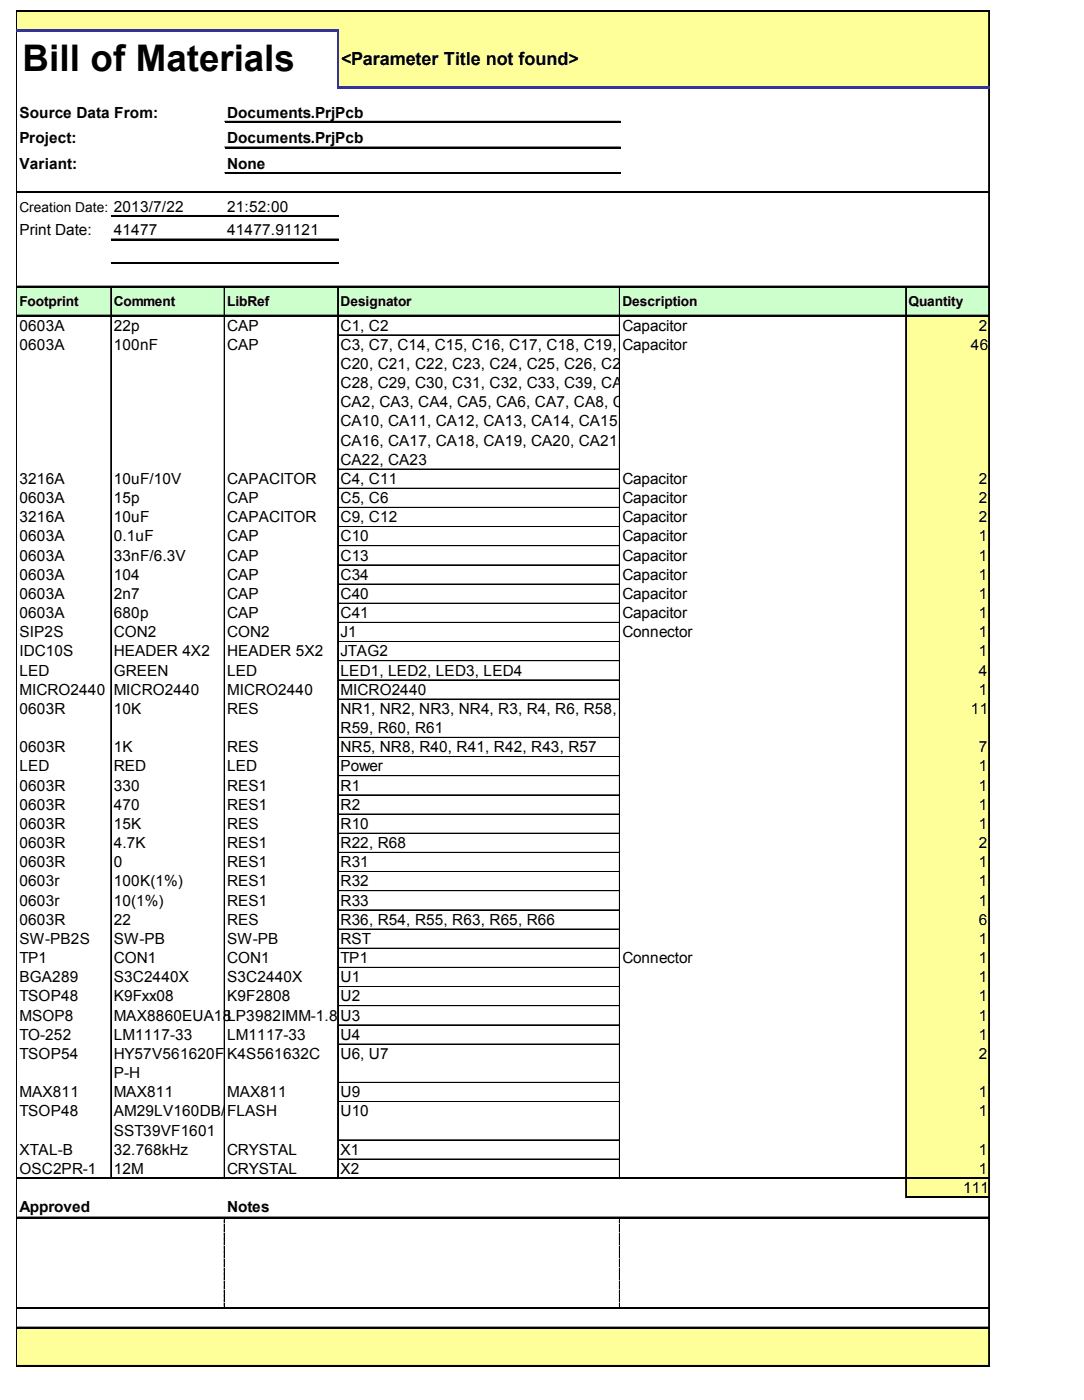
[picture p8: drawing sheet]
<svg xmlns="http://www.w3.org/2000/svg" width="216mm" height="279mm" viewBox="0 0 216 279" stroke-linecap="round" stroke-linejoin="round" font-family="sans-serif">
<defs><g id="words">
<text font-size="7.3" x="4.5" y="14.2">Bill of Materials</text>
<text font-size="3.6" x="67.9" y="13">&lt;Parameter Title not found&gt;</text>
<g font-size="3.1">
<text x="3.9" y="23.4">Source Data From:</text>
<text x="45.2" y="23.4">Documents.PrjPcb</text>
<text x="3.9" y="28.6">Project:</text>
<text x="45.2" y="28.6">Documents.PrjPcb</text>
<text x="3.9" y="33.7">Variant:</text>
<text x="45.2" y="33.7">None</text>
<text x="3.9" y="46.9">Print Date:</text>
<text x="22.6" y="46.9">41477</text>
<text x="45.2" y="42.2">21:52:00</text>
<text x="45.2" y="46.9">41477.91121</text>
<text x="3.9" y="65.9">0603A</text>
<text x="22.6" y="65.9">22p</text>
<text x="45.2" y="65.9">CAP</text>
<text x="67.8" y="65.9">C1, C2</text>
<text x="124" y="65.9">Capacitor</text>
<text x="194.9" y="65.9">2</text>
<text x="3.9" y="69.7">0603A</text>
<text x="22.6" y="69.7">100nF</text>
<text x="45.2" y="69.7">CAP</text>
<text x="67.8" y="69.7">C3, C7, C14, C15, C16, C17, C18, C19,</text>
<text x="124" y="69.7">Capacitor</text>
<text x="193.4" y="69.7">46</text>
<text x="67.8" y="73.5">C20, C21, C22, C23, C24, C25, C26, C2</text>
<text x="67.8" y="77.4">C28, C29, C30, C31, C32, C33, C39, CA</text>
<text x="67.8" y="81.2">CA2, CA3, CA4, CA5, CA6, CA7, CA8, CA9,</text>
<text x="67.8" y="85">CA10, CA11, CA12, CA13, CA14, CA15,</text>
<text x="67.8" y="88.8">CA16, CA17, CA18, CA19, CA20, CA21,</text>
<text x="67.8" y="92.6">CA22, CA23</text>
<text x="3.9" y="96.5">3216A</text>
<text x="3.9" y="100.3">0603A</text>
<text x="22.6" y="96.5">10uF/10V</text>
<text x="22.6" y="100.3">15p</text>
<text x="45.2" y="96.5">CAPACITOR</text>
<text x="45.2" y="100.3">CAP</text>
<text x="67.8" y="96.5">C4, C11</text>
<text x="67.8" y="100.3">C5, C6</text>
<text x="124" y="96.5">Capacitor</text>
<text x="124" y="100.3">Capacitor</text>
<text x="194.9" y="96.5">2</text>
<text x="194.9" y="100.3">2</text>
<text x="3.9" y="104.1">3216A</text>
<text x="3.9" y="107.9">0603A</text>
<text x="22.6" y="104.1">10uF</text>
<text x="22.6" y="107.9">0.1uF</text>
<text x="45.2" y="104.1">CAPACITOR</text>
<text x="45.2" y="107.9">CAP</text>
<text x="67.8" y="104.1">C9, C12</text>
<text x="67.8" y="107.9">C10</text>
<text x="124" y="104.1">Capacitor</text>
<text x="124" y="107.9">Capacitor</text>
<text x="194.9" y="104.1">2</text>
<text x="194.9" y="107.9">1</text>
<text x="3.9" y="111.7">0603A</text>
<text x="22.6" y="111.7">33nF/6.3V</text>
<text x="45.2" y="111.7">CAP</text>
<text x="67.8" y="111.7">C13</text>
<text x="124" y="111.7">Capacitor</text>
<text x="194.9" y="111.7">1</text>
<text x="3.9" y="115.6">0603A</text>
<text x="3.9" y="119.4">0603A</text>
<text x="22.6" y="115.6">104</text>
<text x="22.6" y="119.4">2n7</text>
<text x="45.2" y="115.6">CAP</text>
<text x="45.2" y="119.4">CAP</text>
<text x="67.8" y="115.6">C34</text>
<text x="67.8" y="119.4">C40</text>
<text x="124" y="115.6">Capacitor</text>
<text x="124" y="119.4">Capacitor</text>
<text x="194.9" y="115.6">1</text>
<text x="194.9" y="119.4">1</text>
<text x="3.9" y="123.2">0603A</text>
<text x="22.6" y="123.2">680p</text>
<text x="45.2" y="123.2">CAP</text>
<text x="67.8" y="123.2">C41</text>
<text x="124" y="123.2">Capacitor</text>
<text x="194.9" y="123.2">1</text>
<text x="3.9" y="127">SIP2S</text>
<text x="3.9" y="130.8">IDC10S</text>
<text x="22.6" y="127">CON2</text>
<text x="22.6" y="130.8">HEADER 4X2</text>
<text x="45.2" y="127">CON2</text>
<text x="45.2" y="130.8">HEADER 5X2</text>
<text x="67.8" y="127">J1</text>
<text x="67.8" y="130.8">JTAG2</text>
<text x="124" y="127">Connector</text>
<text x="194.9" y="127">1</text>
<text x="194.9" y="130.8">1</text>
<text x="3.9" y="134.7">LED</text>
<text x="22.6" y="134.7">GREEN</text>
<text x="45.2" y="134.7">LED</text>
<text x="67.8" y="134.7">LED1, LED2, LED3, LED4</text>
<text x="194.9" y="134.7">4</text>
<text x="3.9" y="138.5">MICRO2440</text>
<text x="3.9" y="142.3">0603R</text>
<text x="22.6" y="138.5">MICRO2440</text>
<text x="22.6" y="142.3">10K</text>
<text x="45.2" y="138.5">MICRO2440</text>
<text x="45.2" y="142.3">RES</text>
<text x="67.8" y="138.5">MICRO2440</text>
<text x="67.8" y="142.3">NR1, NR2, NR3, NR4, R3, R4, R6, R58,</text>
<text x="193.4" y="142.3">11</text>
<text x="194.9" y="138.5">1</text>
<text x="3.9" y="150">0603R</text>
<text x="22.6" y="150">1K</text>
<text x="45.2" y="150">RES</text>
<text x="67.8" y="146.1">R59, R60, R61</text>
<text x="67.8" y="150">NR5, NR8, R40, R41, R42, R43, R57</text>
<text x="194.9" y="150">7</text>
<text x="3.9" y="153.8">LED</text>
<text x="22.6" y="153.8">RED</text>
<text x="45.2" y="153.8">LED</text>
<text x="67.8" y="153.8">Power</text>
<text x="194.9" y="153.8">1</text>
<text x="3.9" y="157.6">0603R</text>
<text x="3.9" y="161.4">0603R</text>
<text x="22.6" y="157.6">330</text>
<text x="22.6" y="161.4">470</text>
<text x="45.2" y="157.6">RES1</text>
<text x="45.2" y="161.4">RES1</text>
<text x="67.8" y="157.6">R1</text>
<text x="67.8" y="161.4">R2</text>
<text x="194.9" y="157.6">1</text>
<text x="194.9" y="161.4">1</text>
<text x="3.9" y="165.2">0603R</text>
<text x="22.6" y="165.2">15K</text>
<text x="45.2" y="165.2">RES</text>
<text x="67.8" y="165.2">R10</text>
<text x="194.9" y="165.2">1</text>
<text x="3.9" y="169.1">0603R</text>
<text x="3.9" y="172.9">0603R</text>
<text x="22.6" y="169.1">4.7K</text>
<text x="22.6" y="172.9">0</text>
<text x="45.2" y="169.1">RES1</text>
<text x="45.2" y="172.9">RES1</text>
<text x="67.8" y="169.1">R22, R68</text>
<text x="67.8" y="172.9">R31</text>
<text x="194.9" y="169.1">2</text>
<text x="194.9" y="172.9">1</text>
<text x="3.9" y="176.7">0603r</text>
<text x="22.6" y="176.7">100K(1%)</text>
<text x="45.2" y="176.7">RES1</text>
<text x="67.8" y="176.7">R32</text>
<text x="194.9" y="176.7">1</text>
<text x="3.9" y="180.5">0603r</text>
<text x="3.9" y="184.3">0603R</text>
<text x="22.6" y="180.5">10(1%)</text>
<text x="22.6" y="184.3">22</text>
<text x="45.2" y="180.5">RES1</text>
<text x="45.2" y="184.3">RES</text>
<text x="67.8" y="180.5">R33</text>
<text x="67.8" y="184.3">R36, R54, R55, R63, R65, R66</text>
<text x="194.9" y="180.5">1</text>
<text x="194.9" y="184.3">6</text>
<text x="3.9" y="188.2">SW-PB2S</text>
<text x="3.9" y="192">TP1</text>
<text x="22.6" y="188.2">SW-PB</text>
<text x="22.6" y="192">CON1</text>
<text x="45.2" y="188.2">SW-PB</text>
<text x="45.2" y="192">CON1</text>
<text x="67.8" y="188.2">RST</text>
<text x="67.8" y="192">TP1</text>
<text x="124" y="192">Connector</text>
<text x="194.9" y="188.2">1</text>
<text x="194.9" y="192">1</text>
<text x="3.9" y="195.8">BGA289</text>
<text x="22.6" y="195.8">S3C2440X</text>
<text x="45.2" y="195.8">S3C2440X</text>
<text x="67.8" y="195.8">U1</text>
<text x="194.9" y="195.8">1</text>
<text x="3.9" y="199.6">TSOP48</text>
<text x="3.9" y="203.4">MSOP8</text>
<text x="22.6" y="199.6">K9Fxx08</text>
<text x="22.6" y="203.4">MAX8860EUA18LP3982IMM-1.8</text>
<text x="45.2" y="199.6">K9F2808</text>
<text x="67.8" y="199.6">U2</text>
<text x="67.8" y="203.4">U3</text>
<text x="194.9" y="199.6">1</text>
<text x="194.9" y="203.4">1</text>
<text x="3.9" y="207.3">TO-252</text>
<text x="22.6" y="207.3">LM1117-33</text>
<text x="45.2" y="207.3">LM1117-33</text>
<text x="67.8" y="207.3">U4</text>
<text x="194.9" y="207.3">1</text>
<text x="3.9" y="211.1">TSOP54</text>
<text x="22.6" y="211.1">HY57V561620FTK4S561632C</text>
<text x="22.6" y="214.9">P-H</text>
<text x="67.8" y="211.1">U6, U7</text>
<text x="194.9" y="211.1">2</text>
<text x="3.9" y="218.7">MAX811</text>
<text x="22.6" y="218.7">MAX811</text>
<text x="45.2" y="218.7">MAX811</text>
<text x="67.8" y="218.7">U9</text>
<text x="194.9" y="218.7">1</text>
<text x="3.9" y="222.5">TSOP48</text>
<text x="22.6" y="222.5">AM29LV160DB/</text>
<text x="22.6" y="226.4">SST39VF1601</text>
<text x="45.2" y="222.5">FLASH</text>
<text x="67.8" y="222.5">U10</text>
<text x="194.9" y="222.5">1</text>
<text x="3.9" y="230.2">XTAL-B</text>
<text x="3.9" y="234">OSC2PR-1</text>
<text x="22.6" y="230.2">32.768kHz</text>
<text x="22.6" y="234">12M</text>
<text x="45.2" y="230.2">CRYSTAL</text>
<text x="45.2" y="234">CRYSTAL</text>
<text x="67.8" y="230.2">X1</text>
<text x="67.8" y="234">X2</text>
<text x="194.9" y="230.2">1</text>
<text x="194.9" y="234">1</text>
<text x="191.8" y="237.8">111</text>
<text x="3.9" y="241.6">Approved</text>
<text x="45.2" y="241.6">Notes</text>
</g>
<g font-size="2.7">
<text x="3.9" y="42.3">Creation Date: 2013/7/22</text>
<text x="3.9" y="60.9">Footprint</text>
<text x="22.6" y="60.9">Comment</text>
<text x="45.2" y="60.9">LibRef</text>
<text x="67.8" y="60.9">Designator</text>
<text x="124" y="60.9">Description</text>
<text x="181" y="60.9">Quantity</text>
</g>
</g></defs>
<g fill="#ff9">
<path d="M3.4 2.2h193.7v4.1h-193.7z"/>
<path d="M67.3 6.2h129.8v11.3h-129.8z"/>
</g>
<path d="M3.4 57.1h193.7v5.9h-193.7z" fill="#cfc"/>
<g fill="#ff9">
<path d="M180.5 62.9h16.6v4h-16.6z"/>
<path d="M180.5 66.7h16.6v26.9h-16.6z"/>
<path d="M180.5 93.5h16.6v3.9h-16.6z"/>
<path d="M180.5 97.3h16.6v3.9h-16.6z"/>
<path d="M180.5 101.1h16.6v4h-16.6z"/>
<path d="M180.5 104.9h16.6v4h-16.6z"/>
<path d="M180.5 108.8h16.6v3.9h-16.6z"/>
<path d="M180.5 112.6h16.6v3.9h-16.6z"/>
<path d="M180.5 116.4h16.6v3.9h-16.6z"/>
<path d="M180.5 120.2h16.6v4h-16.6z"/>
<path d="M180.5 124h16.6v4h-16.6z"/>
<path d="M180.5 127.9h16.6v3.9h-16.6z"/>
<path d="M180.5 131.7h16.6v3.9h-16.6z"/>
<path d="M180.5 135.5h16.6v3.9h-16.6z"/>
<path d="M180.5 139.3h16.6v7.8h-16.6z"/>
<path d="M180.5 147h16.6v3.9h-16.6z"/>
<path d="M180.5 150.8h16.6v3.9h-16.6z"/>
<path d="M180.5 154.6h16.6v3.9h-16.6z"/>
<path d="M180.5 158.4h16.6v4h-16.6z"/>
<path d="M180.5 162.2h16.6v4h-16.6z"/>
<path d="M180.5 166.1h16.6v3.9h-16.6z"/>
<path d="M180.5 169.9h16.6v3.9h-16.6z"/>
<path d="M180.5 173.7h16.6v3.9h-16.6z"/>
<path d="M180.5 177.5h16.6v4h-16.6z"/>
<path d="M180.5 181.3h16.6v4h-16.6z"/>
<path d="M180.5 185.2h16.6v3.9h-16.6z"/>
<path d="M180.5 189h16.6v3.9h-16.6z"/>
<path d="M180.5 192.8h16.6v3.9h-16.6z"/>
<path d="M180.5 196.6h16.6v4h-16.6z"/>
<path d="M180.5 200.4h16.6v4h-16.6z"/>
<path d="M180.5 204.3h16.6v3.9h-16.6z"/>
<path d="M180.5 208.1h16.6v7.7h-16.6z"/>
<path d="M180.5 215.7h16.6v4h-16.6z"/>
<path d="M180.5 219.6h16.6v7.7h-16.6z"/>
<path d="M180.5 227.2h16.6v3.9h-16.6z"/>
<path d="M180.5 231h16.6v3.9h-16.6z"/>
<path d="M180.5 234.8h16.6v4h-16.6z"/>
<path d="M3.4 264.6h193.7v7.8h-193.7z"/>
</g>
<g fill="none" stroke="#000" stroke-width=".2">
<path d="M3.3 2v3.9M3.3 6.4v266M3.4 2v3.9M3.4 6.4v266M3.5 2h193.6M196.9 2.2v15M196.9 17.6v254.8M197 2.2v15M197 17.6v254.8M3.5 38.3h193.6M44.7 24.2h78.9M44.7 29.3h78.9"/>
<path d="M44.7 34.4h78.9M3.5 57h193.6M22.1 57.2v177.7M22.2 42.9h45.2M22.2 47.6h45.2M22.2 52.3h45.2M22.2 57.2v177.7M44.6 57.2v177.7M44.7 57.2v177.7M67.2 57.2v177.7M67.3 57.2v177.7M123.4 57.2v177.7"/>
<path d="M123.5 57.2v177.7M180.4 57.2v181.6M180.5 57.2v181.6M3.5 62.8h193.6M67.4 66.7h56M67.4 66.8h56M67.4 93.5h56M67.4 97.3h56M67.4 97.4h56M67.4 101.1h56M67.4 101.2h56M67.4 104.9h56"/>
<path d="M67.4 105h56M67.4 108.8h56M67.4 112.6h56M67.4 116.4h56M67.4 116.5h56M67.4 120.2h56M67.4 120.3h56M67.4 124h56M67.4 124.1h56M67.4 127.9h56M67.4 131.7h56M67.4 135.5h56"/>
<path d="M67.4 135.6h56M67.4 139.3h56M67.4 139.4h56M67.4 147h56M67.4 150.8h56M67.4 154.6h56M67.4 154.7h56M67.4 158.4h56M67.4 158.5h56M67.4 162.2h56M67.4 162.3h56M67.4 166.1h56"/>
<path d="M67.4 169.9h56M67.4 173.7h56M67.4 173.8h56M67.4 177.5h56M67.4 177.6h56M67.4 181.3h56M67.4 181.4h56M67.4 185.2h56M67.4 189h56M67.4 192.8h56M67.4 192.9h56M67.4 196.6h56"/>
<path d="M67.4 196.7h56M67.4 200.4h56M67.4 200.5h56M67.4 204.3h56M67.4 208.1h56M67.4 215.7h56M67.4 215.8h56M67.4 219.6h56M3.5 234.7h193.6M67.4 227.2h56M67.4 231h56M67.4 231.1h56"/>
<path d="M180.6 238.5h16.5M3.5 242.6h193.6M44.6 243.1v.7M44.6 244v.7M44.6 244.9v.6M44.6 245.7v.7M44.6 246.6v.7M44.6 247.5v.6M44.6 248.4v.6M44.6 249.2v.7M44.6 250.1v.7M44.6 251v.6"/>
<path d="M44.6 251.9v.6M44.6 252.7v.7M44.6 253.6v.7M44.6 254.5v.6M44.6 255.4v.6M44.6 256.2v.7M44.6 257.1v.7M44.6 258v.6M44.6 258.8v.7M44.6 259.7v.7M123.4 243.1v.7M123.4 244v.7"/>
<path d="M123.4 244.9v.6M123.4 245.7v.7M123.4 246.6v.7M123.4 247.5v.6M123.4 248.4v.6M123.4 249.2v.7M123.4 250.1v.7M123.4 251v.6M123.4 251.9v.6M123.4 252.7v.7M123.4 253.6v.7M123.4 254.5v.6"/>
<path d="M123.4 255.4v.6M123.4 256.2v.7M123.4 257.1v.7M123.4 258v.6M123.4 258.8v.7M123.4 259.7v.7M3.5 260.7h193.6M3.5 264.5h193.6M3.5 272.2h193.6M44.6 260.6v.2M123.4 260.6v.2"/>
</g>
<path d="M67.3 6.4v11.2" fill="none" stroke="#339" stroke-width=".39"/>
<g fill="#000">
<path d="M44.6 243.1h.2v.7h-.2zM44.6 244h.2v.7h-.2zM44.6 244.9h.2v.6h-.2zM44.6 245.7h.2v.7h-.2zM44.6 246.6h.2v.7h-.2zM44.6 247.5h.2v.6h-.2zM44.6 248.4h.2v.6h-.2zM44.6 249.2h.2v.7h-.2zM44.6 250.1h.2v.7h-.2zM44.6 251h.2v.6h-.2zM44.6 251.9h.2v.6h-.2zM44.6 252.7h.2v.7h-.2z"/>
<path d="M44.6 253.6h.2v.7h-.2zM44.6 254.5h.2v.6h-.2zM44.6 255.4h.2v.6h-.2zM44.6 256.2h.2v.7h-.2zM44.6 257.1h.2v.7h-.2zM44.6 258h.2v.6h-.2zM44.6 258.8h.2v.7h-.2zM44.6 259.7h.2v.7h-.2zM123.4 243.1h.2v.7h-.2zM123.4 244h.2v.7h-.2zM123.4 244.9h.2v.6h-.2zM123.4 245.7h.2v.7h-.2z"/>
<path d="M123.4 246.6h.2v.7h-.2zM123.4 247.5h.2v.6h-.2zM123.4 248.4h.2v.6h-.2zM123.4 249.2h.2v.7h-.2zM123.4 250.1h.2v.7h-.2zM123.4 251h.2v.6h-.2zM123.4 251.9h.2v.6h-.2zM123.4 252.7h.2v.7h-.2zM123.4 253.6h.2v.7h-.2zM123.4 254.5h.2v.6h-.2zM123.4 255.4h.2v.6h-.2zM123.4 256.2h.2v.7h-.2z"/>
<path d="M123.4 257.1h.2v.7h-.2zM123.4 258h.2v.6h-.2zM123.4 258.8h.2v.7h-.2zM123.4 259.7h.2v.7h-.2zM44.6 260.6h.2v.2h-.2zM123.4 260.6h.2v.2h-.2z"/>
</g>
<g fill="none" stroke="#000" stroke-width=".22">
<path d="M3.5 2.1h193.6M3.5 38.4h193.6M44.7 24.3h78.9M44.7 29.4h78.9M44.7 34.5h78.9M3.5 57.1h193.6M22.2 43.1h45.2M22.2 47.8h45.2M22.2 52.4h45.2M3.5 62.9h193.6M3.5 234.8h193.6M180.6 238.7h16.5"/>
<path d="M3.5 242.7h193.6M3.5 260.8h193.6M3.5 264.6h193.6M3.5 272.3h193.6"/>
</g>
<path d="M3.3 6.2h64.2M67.5 17.4h129.6" fill="none" stroke="#339" stroke-width=".44"/>
<use href="#words"/>
</svg>
